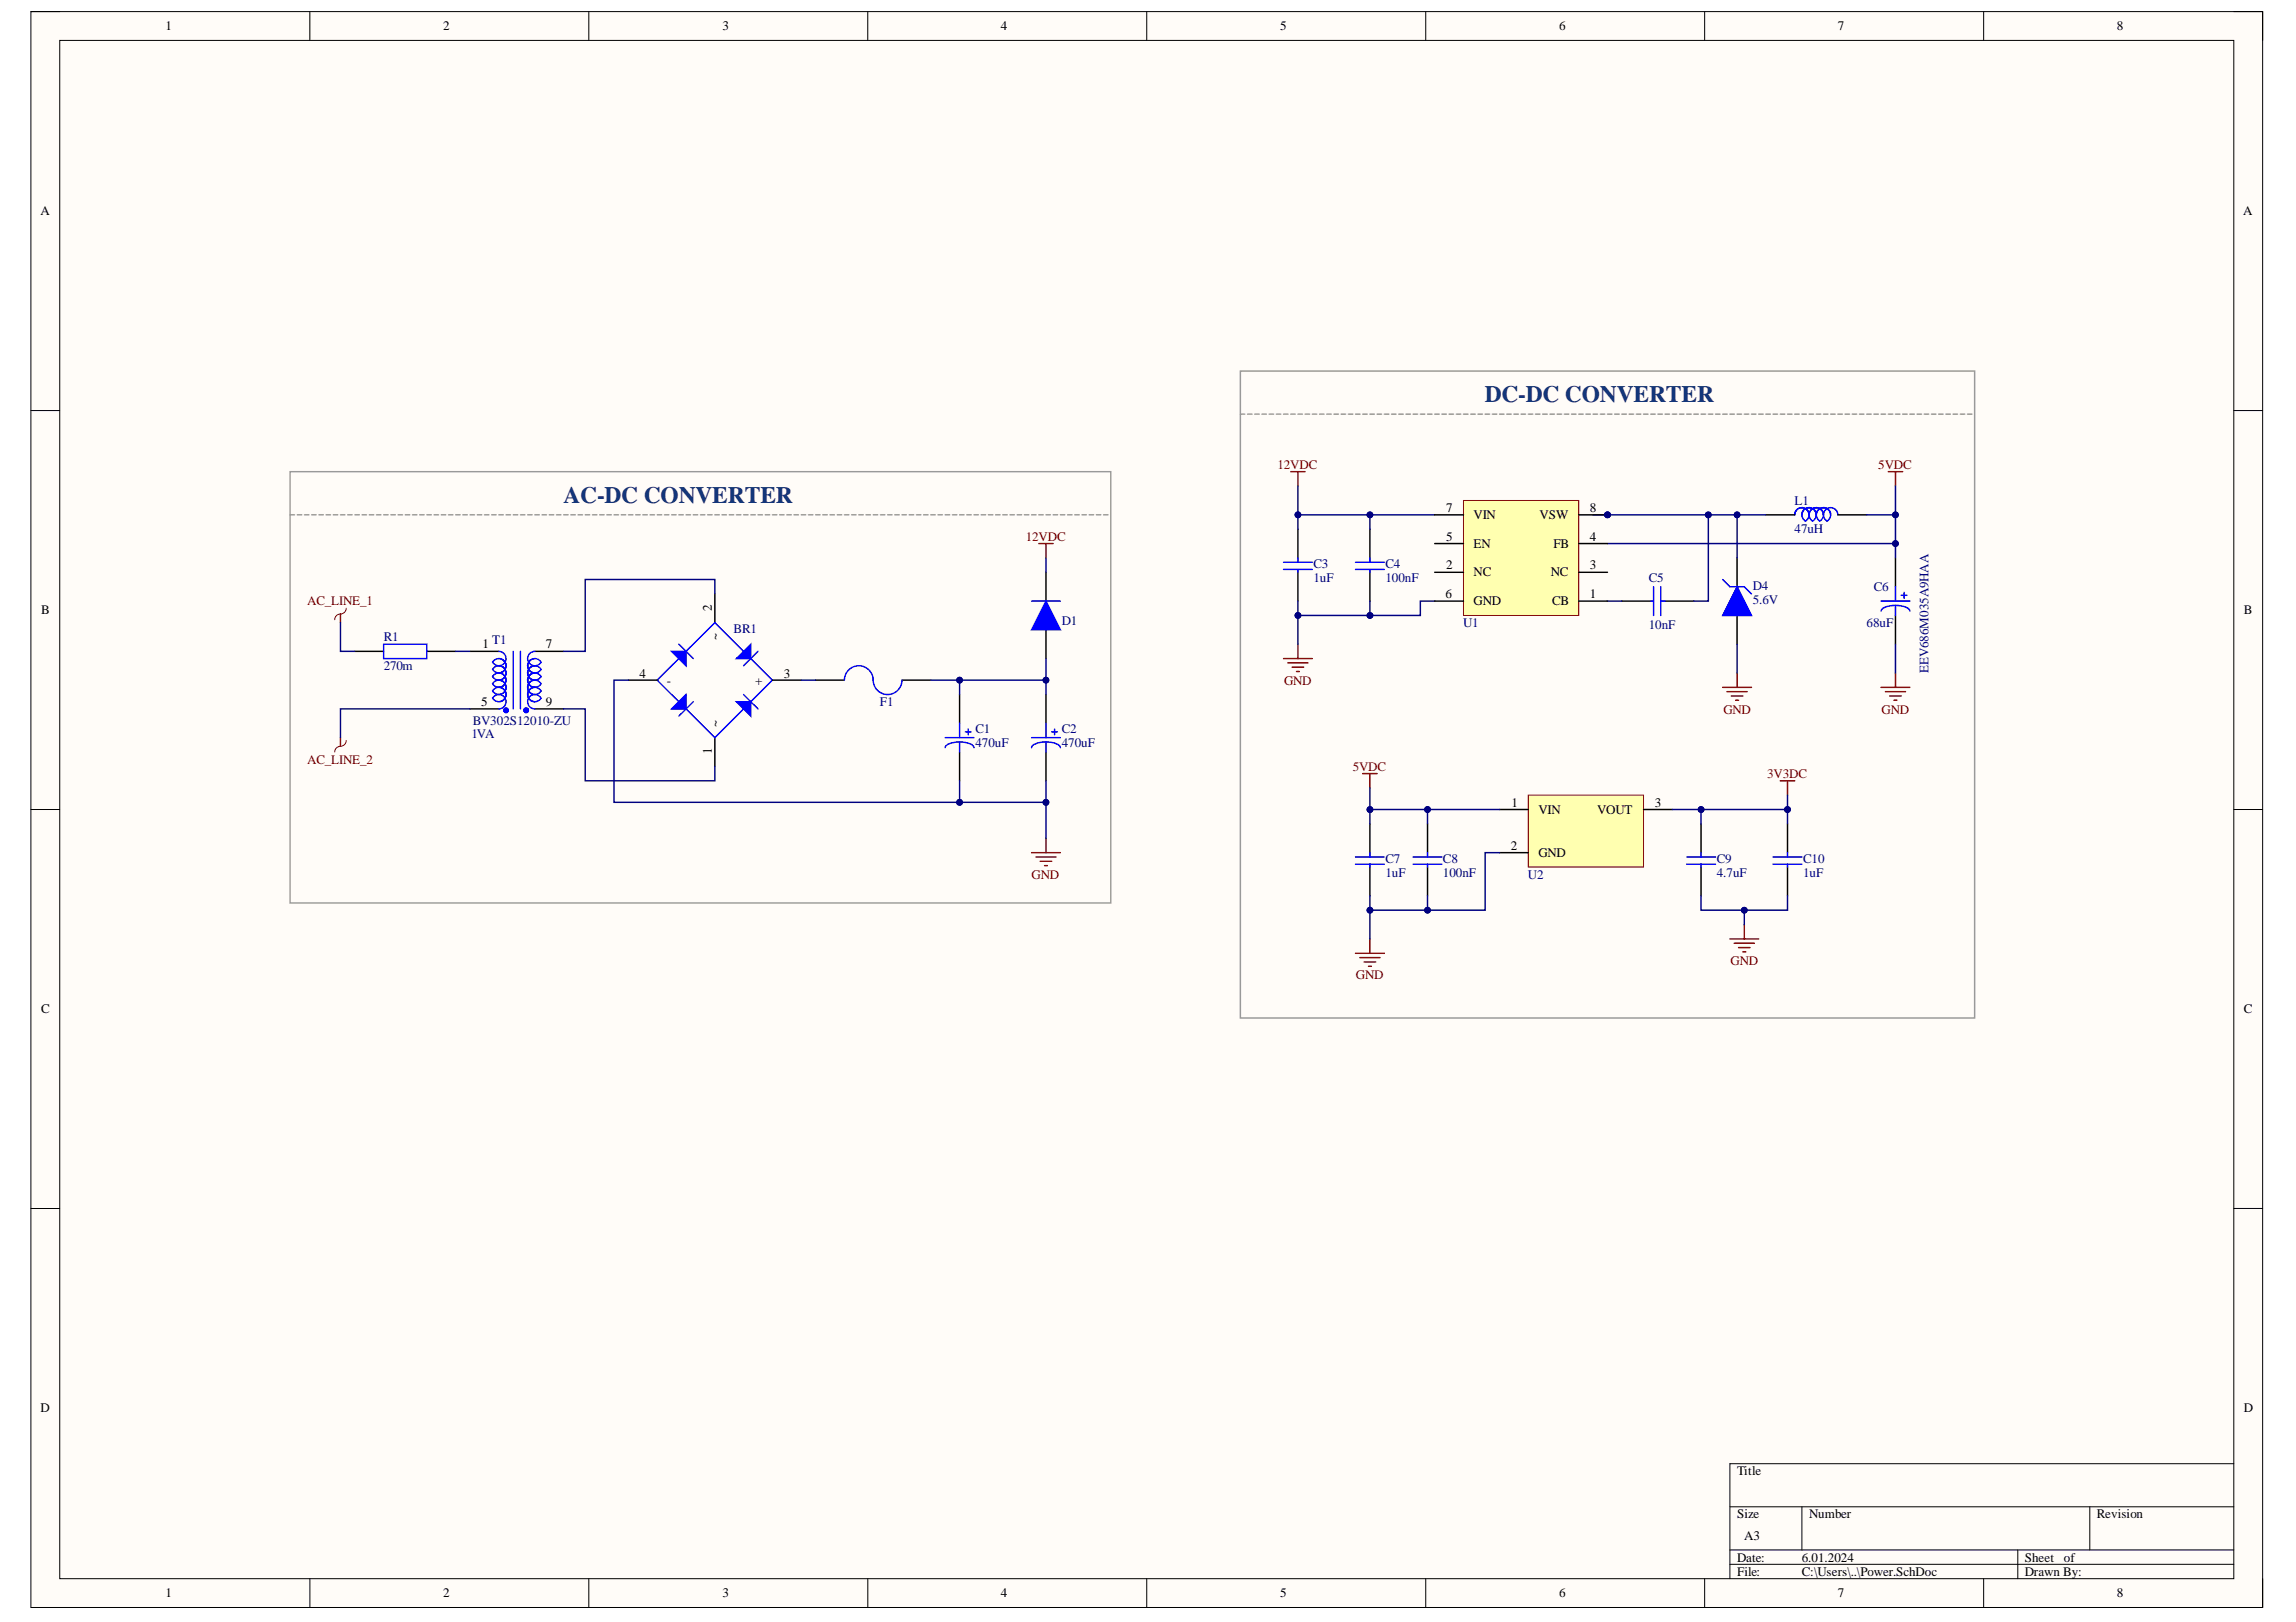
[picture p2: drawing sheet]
<svg xmlns="http://www.w3.org/2000/svg" width="297mm" height="210mm" viewBox="0 0 297 210" stroke-linecap="round" stroke-linejoin="round" font-family="sans-serif">
<defs><g id="words">
<g font-size="3" fill="#073763">
<text x="192.1" y="52">DC-DC CONVERTER</text>
<text x="72.9" y="65.1">AC-DC CONVERTER</text>
</g>
<g font-size="1.7">
<text x="21.4" y="3.9">1</text>
<text x="57.3" y="3.9">2</text>
<text x="93.5" y="3.9">3</text>
<text x="129.5" y="3.9">4</text>
<text x="165.6" y="3.9">5</text>
<text x="201.7" y="3.9">6</text>
<text x="237.8" y="3.9">7</text>
<text x="273.9" y="3.9">8</text>
<text x="5.2" y="27.9">A</text>
<text x="290.2" y="27.9">A</text>
<text x="187.1" y="66.2">7</text>
<text x="187.1" y="70">5</text>
<text x="190.6" y="67.2">VIN</text>
<text x="190.6" y="70.9">EN</text>
<text x="199.2" y="67.2">VSW</text>
<text x="201" y="70.9">FB</text>
<text x="205.7" y="66.2">8</text>
<text x="205.7" y="70">4</text>
<text x="187" y="77.4">6</text>
<text x="187.1" y="73.7">2</text>
<text x="190.6" y="74.6">NC</text>
<text x="200.6" y="74.6">NC</text>
<text x="205.7" y="73.7">3</text>
<text x="205.7" y="77.4">1</text>
<text x="5.3" y="79.5">B</text>
<text x="62.4" y="83.9">1</text>
<text x="70.6" y="83.9">7</text>
<text x="92.1" y="79.1" transform="rotate(-90 92.1 79.1)">2</text>
<text x="93" y="82.8" transform="rotate(-90 93 82.8)">~</text>
<text x="190.6" y="78.3">GND</text>
<text x="200.8" y="78.3">CB</text>
<text x="290.3" y="79.5">B</text>
<text x="82.7" y="87.7">4</text>
<text x="86.3" y="88.6">-</text>
<text x="97.7" y="88.6">+</text>
<text x="101.4" y="87.7">3</text>
<text x="62.3" y="91.4">5</text>
<text x="70.6" y="91.4">9</text>
<text x="93" y="94.1" transform="rotate(-90 93 94.1)">~</text>
<text x="92.1" y="97.6" transform="rotate(-90 92.1 97.6)">1</text>
<text x="195.6" y="104.4">1</text>
<text x="199" y="105.3">VIN</text>
<text x="206.6" y="105.3">VOUT</text>
<text x="214.1" y="104.4">3</text>
<text x="195.5" y="110">2</text>
<text x="199" y="110.9">GND</text>
<text x="5.3" y="131.1">C</text>
<text x="290.3" y="131.1">C</text>
<text x="5.2" y="182.7">D</text>
<text x="290.3" y="182.7">D</text>
<text x="224.7" y="190.9">Title</text>
<text x="224.7" y="196.5">Size</text>
<text x="234" y="196.5">Number</text>
<text x="271.3" y="196.5">Revision</text>
<text x="224.7" y="202.1">Date:</text>
<text x="224.7" y="203.9">File:</text>
<text x="225.7" y="199.3">A3</text>
<text x="233.1" y="202.1">6.01.2024</text>
<text x="233.1" y="203.9">C:\Users\..\Power.SchDoc</text>
<text x="261.9" y="202.1">Sheet</text>
<text x="261.9" y="203.9">Drawn By:</text>
<text x="267" y="202.1">of</text>
<text x="21.4" y="206.7">1</text>
<text x="57.3" y="206.7">2</text>
<text x="93.5" y="206.7">3</text>
<text x="129.5" y="206.7">4</text>
<text x="165.6" y="206.7">5</text>
<text x="201.7" y="206.7">6</text>
<text x="237.8" y="206.7">7</text>
<text x="273.9" y="206.7">8</text>
</g>
<g font-size="1.7" fill="#800000">
<text x="165.3" y="60.7">12VDC</text>
<text x="243" y="60.7">5VDC</text>
<text x="132.7" y="70">12VDC</text>
<text x="39.8" y="78.3">AC_LINE_1</text>
<text x="166.1" y="88.6">GND</text>
<text x="223" y="92.3">GND</text>
<text x="243.4" y="92.3">GND</text>
<text x="39.8" y="98.8">AC_LINE_2</text>
<text x="175" y="99.8">5VDC</text>
<text x="228.6" y="100.7">3V3DC</text>
<text x="133.5" y="113.7">GND</text>
<text x="223.9" y="124.9">GND</text>
<text x="175.4" y="126.7">GND</text>
</g>
<g font-size="1.7" fill="#000080">
<text x="232.2" y="65.3">L1</text>
<text x="232.2" y="68.9">47uH</text>
<text x="169.9" y="75.4">1uF</text>
<text x="169.9" y="73.5">C3</text>
<text x="179.2" y="75.4">100nF</text>
<text x="179.2" y="73.5">C4</text>
<text x="213.3" y="75.4">C5</text>
<text x="226.8" y="76.3">D4</text>
<text x="242.4" y="76.5">C6</text>
<text x="49.6" y="83">R1</text>
<text x="63.7" y="83.4">T1</text>
<text x="94.9" y="81.9">BR1</text>
<text x="137.4" y="80.9">D1</text>
<text x="189.3" y="81.1">U1</text>
<text x="213.3" y="81.4">10nF</text>
<text x="226.8" y="78.1">5.6V</text>
<text x="241.5" y="81.1">68uF</text>
<text x="49.6" y="86.7">270m</text>
<text x="249.5" y="87.1" transform="rotate(-90 249.5 87.1)">EEV686M035A9HAA</text>
<text x="61" y="95.5">1VA</text>
<text x="61.2" y="93.8">BV302S12010-ZU</text>
<text x="113.8" y="91.4">F1</text>
<text x="126.2" y="94.9">C1</text>
<text x="137.4" y="94.9">C2</text>
<text x="126.2" y="96.7">470uF</text>
<text x="137.4" y="96.7">470uF</text>
<text x="179.2" y="113.5">1uF</text>
<text x="179.2" y="111.7">C7</text>
<text x="186.7" y="113.5">100nF</text>
<text x="186.7" y="111.7">C8</text>
<text x="197.7" y="113.7">U2</text>
<text x="222.1" y="113.5">4.7uF</text>
<text x="222.1" y="111.7">C9</text>
<text x="233.3" y="113.5">1uF</text>
<text x="233.3" y="111.7">C10</text>
</g>
</g></defs>
<path d="M4 1.5h288.7v206.5h-288.7z" fill-rule="evenodd" fill="#fffcf8"/>
<path d="M4 1.5h288.7v206.5h-288.7z" fill="none" stroke="#000" stroke-width=".13"/>
<path d="M7.7 5.2h281.3v199.1h-281.3z" fill-rule="evenodd" fill="#fffcf8"/>
<g fill="none" stroke="#000" stroke-width=".13">
<path d="M4 1.5h3.7M7.7 5.2h281.3v199.1h-281.3zM40.1 1.5v3.7M76.2 1.5v3.7M112.3 1.5v3.7M148.4 1.5v3.7M184.4 1.5v3.7M220.5 1.5v3.7M256.6 1.5v3.7M289 1.5h3.7v3.7M4 53.1h3.7M289 53.1h3.7"/>
<path d="M4 104.8h3.7M289 104.8h3.7M4 156.4h3.7M289 156.4h3.7M223.8 195h65.2M233.1 195v5.6M270.4 195v5.6M289 189.4h-65.2v14.9M40.1 204.3v3.7M76.2 204.3v3.7M112.3 204.3v3.7M148.4 204.3v3.7"/>
<path d="M184.4 204.3v3.7M220.5 204.3v3.7M223.8 200.6h65.2M223.8 202.4h65.2M256.6 204.3v3.7M261 200.6v3.7M292.7 204.3v3.7"/>
</g>
<path d="M45.9 84.3h3.7M55.2 84.3h3.7M60.8 84.3h3.7M60.8 91.7h3.7M69.2 84.3h3.7M69.2 91.7h3.7" fill="none" stroke="#000" stroke-width=".19"/>
<g fill="none" stroke="#00f" stroke-width=".19">
<path d="M49.6 83.4h5.6v1.8h-5.6zM63.7 85.7a.93 .93 0 0 1 1.6 0 .93 .93 0 0 1-.8 1.4 .93 .93 0 0 1 .8 1.4 .93 .93 0 0 1-1.6 0M63.7 86.6a.93 .93 0 0 1 1.6 0 .93 .93 0 0 1-.8 1.4 .93 .93 0 0 1 .8 1.4 .93 .93 0 0 1-1.6 0M63.7 87.5a.93 .93 0 0 1 1.6 .1 .93 .93 0 0 1-.8 1.3 .93 .93 0 0 1 .8 1.5 .93 .93 0 0 1-1.6-.1M63.7 88.5a.93 .93 0 0 1 1.6 0 .93 .93 0 0 1-.8 1.4M63.7 89.4a.93 .93 0 0 1 1.6 0 .93 .93 0 0 1-.8 1.4M63.7 90.3a.93 .93 0 0 1 1.6 .1 .93 .93 0 0 1-.8 1.3M64.5 84.3a.93 .93 0 0 1 .8 1.4 .93 .93 0 0 1-1.6 0M64.5 85.2a.93 .93 0 0 1 .8 1.4 .93 .93 0 0 1-1.6 0M64.5 86.2a.93 .93 0 0 1 .8 1.4 .93 .93 0 0 1-1.6-.1M66.4 84.3v7.4M67.3 84.3v7.4"/>
<path d="M69.2 86.2a.93 .93 0 0 0-.8 1.3 .93 .93 0 0 0 1.6 .1M69.2 85.2a.93 .93 0 0 0-.8 1.4 .93 .93 0 0 0 1.6 0M69.2 84.3a.93 .93 0 0 0-.8 1.4 .93 .93 0 0 0 1.6 0M70 90.4a.93 .93 0 0 0-1.6-.1 .93 .93 0 0 0 .8 1.4M70 87.6a.93 .93 0 0 0-1.6-.1 .93 .93 0 0 0 .8 1.4 .93 .93 0 0 0-.8 1.4 .93 .93 0 0 0 1.6 .1M70 89.4a.93 .93 0 0 0-1.6 0 .93 .93 0 0 0 .8 1.4M70 86.6a.93 .93 0 0 0-1.6 0 .93 .93 0 0 0 .8 1.4 .93 .93 0 0 0-.8 1.4 .93 .93 0 0 0 1.6 0M70 88.5a.93 .93 0 0 0-1.6 0 .93 .93 0 0 0 .8 1.4M70 85.7a.93 .93 0 0 0-1.6 0 .93 .93 0 0 0 .8 1.4 .93 .93 0 0 0-.8 1.4 .93 .93 0 0 0 1.6 0"/>
</g>
<path d="M44.8 78.7a.74 .74 0 0 1-.8 .8 .74 .74 0 0 0-.7 .7M44.8 95.8a.74 .74 0 0 1-.8 .8 .74 .74 0 0 0-.7 .7" fill="none" stroke="#800000" stroke-width=".13"/>
<path d="M44 79.5v1.1M44 95.5v1.1" fill="none" stroke="#800000" stroke-width=".19"/>
<g fill="none" stroke="#00f" stroke-width=".56">
<circle cx="65.5" cy="91.9" r=".09"/>
<circle cx="68.1" cy="91.9" r=".09"/>
</g>
<path d="M86.9 91.7l1.9-1.8v1.8z" fill="#00f"/>
<path d="M86.9 91.7l1.9-1.8v1.8zM89.7 90.8l-1.9 1.9" fill="none" stroke="#00f" stroke-width=".19"/>
<path d="M92.5 95.5v3.7" fill="none" stroke="#000" stroke-width=".19"/>
<path d="M95.3 90.8h1.8v1.9z" fill="#00f"/>
<path d="M95.3 90.8h1.8v1.9zM96.2 89.9l1.9 1.8" fill="none" stroke="#00f" stroke-width=".19"/>
<path d="M97.1 83.4v1.8h-1.8z" fill="#00f"/>
<path d="M97.1 83.4v1.8h-1.8zM98.1 84.3l-1.9 1.9" fill="none" stroke="#00f" stroke-width=".19"/>
<path d="M92.5 76.9v3.7" fill="none" stroke="#000" stroke-width=".19"/>
<path d="M86.9 84.3h1.9v1.9z" fill="#00f"/>
<g fill="none" stroke="#00f" stroke-width=".19">
<path d="M133.5 77.8h3.7M86.9 84.3h1.9v1.9zM87.8 83.4l1.9 1.8M87.8 85.2l-2.8 2.8 2.8 2.8M88.8 84.3l3.7-3.7 3.7 3.7M97.1 85.2l2.8 2.8-7.4 7.5-3.7-3.8M109.2 88a1.86 1.86 0 0 1 1.9-1.8 1.86 1.86 0 0 1 1.9 1.8 1.86 1.86 0 0 0 1.8 1.9 1.86 1.86 0 0 0 1.9-1.9M122.3 96.8a1.29 1.29 0 0 1 1.3-.7 3.2 3.2 0 0 1 2.3 .4l.1 .3M122.3 95.5h3.7M124.1 93.6v1.9M124.1 96v1.3M124.9 94.7h.7"/>
<path d="M125.3 94.3v.8M133.5 96.8a1.28 1.28 0 0 1 1.2-.7 3.2 3.2 0 0 1 2.4 .4l.1 .3M133.5 95.5h3.7M135.3 93.6v1.9M135.3 96v1.3M136.1 94.7h.7M136.4 94.3v.8"/>
</g>
<path d="M135.3 74.1v3.7M81.3 88h3.7M99.9 88h3.8M105.5 88h3.7M116.7 88h3.7M124.1 89.9v3.7M124.1 97.3v3.7M135.3 81.5v3.7M135.3 89.9v3.7M135.3 97.3v3.7" fill="none" stroke="#000" stroke-width=".19"/>
<path d="M134.4 70.3h1.8M135.3 70.3v1.9M133.5 110.3h3.7M134 110.9h2.6M134.6 111.5h1.5M135.1 112h.4M135.3 108.5v1.8" fill="none" stroke="#800000" stroke-width=".19"/>
<g fill="none" stroke="#999" stroke-width=".19">
<path d="M37.5 61h106.2v55.9h-106.2zM37.5 66.6h.6M38.5 66.6h.5M39.4 66.6h.6M40.3 66.6h.6M41.3 66.6h.5M42.2 66.6h.6M43.1 66.6h.6M44 66.6h.6M45 66.6h.6M45.9 66.6h.6M46.8 66.6h.6"/>
<path d="M47.8 66.6h.6M48.7 66.6h.6M49.6 66.6h.6M50.6 66.6h.6M51.5 66.6h.6M52.4 66.6h.6M53.4 66.6h.5M54.3 66.6h.6M55.2 66.6h.6M56.2 66.6h.5M57.1 66.6h.6M58 66.6h.6"/>
<path d="M58.9 66.6h.6M59.9 66.6h.6M60.8 66.6h.6M61.7 66.6h.6M62.7 66.6h.6M63.6 66.6h.6M64.5 66.6h.6M65.5 66.6h.5M66.4 66.6h.6M67.3 66.6h.6M68.3 66.6h.5M69.2 66.6h.6"/>
<path d="M70.1 66.6h.6M71.1 66.6h.5M72 66.6h.6M72.9 66.6h.6M73.8 66.6h.6M74.8 66.6h.6M75.7 66.6h.6M76.6 66.6h.6M77.6 66.6h.6M78.5 66.6h.6M79.4 66.6h.6M80.4 66.6h.5"/>
<path d="M81.3 66.6h.6M82.2 66.6h.6M83.2 66.6h.5M84.1 66.6h.6M85 66.6h.6M86 66.6h.5M86.9 66.6h.6M87.8 66.6h.6M88.8 66.6h.5M89.7 66.6h.6M90.6 66.6h.6M91.5 66.6h.6"/>
<path d="M92.5 66.6h.6M93.4 66.6h.6M94.3 66.6h.6M95.3 66.6h.6M96.2 66.6h.6M97.1 66.6h.6M98.1 66.6h.5M99 66.6h.6M99.9 66.6h.6M100.9 66.6h.5M101.8 66.6h.6M102.7 66.6h.6"/>
<path d="M103.7 66.6h.5M104.6 66.6h.6M105.5 66.6h.6M106.4 66.6h.6M107.4 66.6h.6M108.3 66.6h.6M109.2 66.6h.6M110.2 66.6h.6M111.1 66.6h.6M112 66.6h.6M113 66.6h.5M113.9 66.6h.6"/>
<path d="M114.8 66.6h.6M115.8 66.6h.5M116.7 66.6h.6M117.6 66.6h.6M118.6 66.6h.5M119.5 66.6h.6M120.4 66.6h.6M121.3 66.6h.6M122.3 66.6h.6M123.2 66.6h.6M124.1 66.6h.6M125.1 66.6h.6"/>
<path d="M126 66.6h.6M126.9 66.6h.6M127.9 66.6h.6M128.8 66.6h.6M129.7 66.6h.6M130.7 66.6h.5M131.6 66.6h.6M132.5 66.6h.6M133.5 66.6h.5M134.4 66.6h.6M135.3 66.6h.6M136.2 66.6h.6"/>
<path d="M137.2 66.6h.6M138.1 66.6h.6M139 66.6h.6M140 66.6h.6M140.9 66.6h.6M141.8 66.6h.6M142.8 66.6h.5"/>
</g>
<path d="M135.3 77.8l1.9 3.7h-3.7z" fill="#00f"/>
<g fill="none" stroke="#00f" stroke-width=".19">
<path d="M135.3 77.8l1.9 3.7h-3.7zM166.1 73.7h3.7M166.1 72.8h3.7M167.9 72.2v.6M167.9 73.7v.4M175.4 73.7h3.7M175.4 72.8h3.7M177.2 72.2v.6M177.2 73.7v.4M213.6 77.8h.3M213.9 75.9v3.7M214.9 75.9v3.7"/>
<path d="M214.9 77.8h.5M243.4 79.1a1.28 1.28 0 0 1 1.2-.7 3.3 3.3 0 0 1 2.4 .5l.1 .2M243.4 77.8h3.7M245.2 75.9v1.9M245.2 78.3v1.3M246 77h.7M246.3 76.7v.7"/>
</g>
<path d="M167 61h1.8M167.9 61v1.9M166.1 85.2h3.7M166.6 85.8h2.6M167.2 86.3h1.5M167.7 86.9h.4M167.9 83.4v1.8" fill="none" stroke="#800000" stroke-width=".19"/>
<path d="M167.9 68.5v3.7M167.9 74.1v3.7M177.2 68.5v3.7M177.2 74.1v3.7M209.8 77.8h3.8M215.4 77.8h3.7M224.7 72.2v3.7M224.7 79.6v3.8M245.2 72.2v3.7M245.2 79.6v3.8" fill="none" stroke="#000" stroke-width=".19"/>
<path d="M224.7 75.9l1.9 3.7h-3.7z" fill="#00f"/>
<path d="M222.9 75l.9 .9h1.9l.9 1M224.7 75.9l1.9 3.7h-3.7zM233.1 66.6a.93 .93 0 0 1 1.4-.8 .93 .93 0 0 1 0 1.6M233.6 67.4a.93 .93 0 0 0 0-1.6 .93 .93 0 0 0-1.4 .8 .93 .93 0 0 1 .9-.9 .93 .93 0 0 1 .9 .9 .93 .93 0 0 1 1.4-.8 .93 .93 0 0 1 0 1.6M233.6 67.4a.93 .93 0 0 1 0-1.6 .93 .93 0 0 1 1.4 .8 .93 .93 0 0 1 1.4-.8 .93 .93 0 0 1 0 1.6M235.9 66.6a.93 .93 0 0 0-1.4-.8 .93 .93 0 0 0 0 1.6M236.8 66.6a.93 .93 0 0 0-1.3-.8 .93 .93 0 0 0-.1 1.6M237.8 66.6a.93 .93 0 0 0-1.4-.8 .93 .93 0 0 0 0 1.6" fill="none" stroke="#00f" stroke-width=".19"/>
<path d="M228.5 66.6h3.7M237.8 66.6h3.7" fill="none" stroke="#000" stroke-width=".19"/>
<path d="M244.3 61h1.9M245.2 61v1.9M222.9 89h3.7M223.4 89.5h2.6M224 90.1h1.5M224.5 90.6h.4M224.7 87.1v1.9M243.4 89h3.7M243.9 89.5h2.6M244.5 90.1h1.5M245 90.6h.4M245.2 87.1v1.9" fill="none" stroke="#800000" stroke-width=".19"/>
<g fill="none" stroke="#999" stroke-width=".19">
<path d="M160.5 53.6h.5M160.5 48h95v83.7h-95zM161.4 53.6h.6M162.3 53.6h.6M163.3 53.6h.5M164.2 53.6h.6M165.1 53.6h.6M166.1 53.6h.5M167 53.6h.6M167.9 53.6h.6M168.8 53.6h.6M169.8 53.6h.6"/>
<path d="M170.7 53.6h.6M171.6 53.6h.6M172.6 53.6h.6M173.5 53.6h.6M174.4 53.6h.6M175.4 53.6h.5M176.3 53.6h.6M177.2 53.6h.6M178.2 53.6h.5M179.1 53.6h.6M180 53.6h.6M181 53.6h.5"/>
<path d="M181.9 53.6h.6M182.8 53.6h.6M183.8 53.6h.5M184.7 53.6h.6M185.6 53.6h.6M186.5 53.6h.6M187.5 53.6h.6M188.4 53.6h.6M189.3 53.6h.6M190.3 53.6h.6M191.2 53.6h.6M192.1 53.6h.6"/>
<path d="M193.1 53.6h.5M194 53.6h.6M194.9 53.6h.6M195.9 53.6h.5M196.8 53.6h.6M197.7 53.6h.6M198.6 53.6h.6M199.6 53.6h.6M200.5 53.6h.6M201.5 53.6h.5M202.4 53.6h.6M203.3 53.6h.6"/>
<path d="M204.2 53.6h.6M205.2 53.6h.6M206.1 53.6h.6M207 53.6h.6M208 53.6h.5M208.9 53.6h.6M209.8 53.6h.6M210.8 53.6h.5M211.7 53.6h.6M212.6 53.6h.6M213.6 53.6h.5M214.5 53.6h.6"/>
<path d="M215.4 53.6h.6M216.3 53.6h.6M217.3 53.6h.6M218.2 53.6h.6M219.1 53.6h.6M220.1 53.6h.6M221 53.6h.6M221.9 53.6h.6M222.9 53.6h.6M223.8 53.6h.6M224.7 53.6h.6M225.7 53.6h.5"/>
<path d="M226.6 53.6h.6M227.5 53.6h.6M228.5 53.6h.5M229.4 53.6h.6M230.3 53.6h.6M231.3 53.6h.5M232.2 53.6h.6M233.1 53.6h.6M234 53.6h.6M235 53.6h.6M235.9 53.6h.6M236.8 53.6h.6"/>
<path d="M237.8 53.6h.5M238.7 53.6h.6M239.6 53.6h.6M240.6 53.6h.5M241.5 53.6h.6M242.4 53.6h.6M243.4 53.6h.5M244.3 53.6h.6M245.2 53.6h.6M246.2 53.6h.5M247.1 53.6h.6M248 53.6h.6"/>
<path d="M248.9 53.6h.6M249.9 53.6h.6M250.8 53.6h.6M251.7 53.6h.6M252.7 53.6h.6M253.6 53.6h.6M254.5 53.6h.6"/>
</g>
<path d="M197.7 102.9h14.9v9.3h-14.9z" fill-rule="evenodd" fill="#ffffb0"/>
<path d="M197.7 102.9h14.9v9.3h-14.9z" fill="none" stroke="#800000" stroke-width=".13"/>
<path d="M177.2 106.6v3.7M177.2 112.2v3.7M184.7 106.6v3.7M184.7 112.2v3.7M194 104.8h3.7M194 110.3h3.7M212.6 104.8h3.7M220.1 106.6v3.7M220.1 112.2v3.7M231.3 106.6v3.7M231.3 112.2v3.7" fill="none" stroke="#000" stroke-width=".19"/>
<g fill="none" stroke="#00f" stroke-width=".19">
<path d="M175.4 111.8h3.7M175.4 110.9h3.7M177.2 110.3v.6M177.2 111.8v.4M182.8 111.8h3.7M182.8 110.9h3.7M184.7 110.3v.6M184.7 111.8v.4M218.2 111.8h3.7M218.2 110.9h3.7M220.1 110.3v.6M220.1 111.8v.4"/>
<path d="M229.4 111.8h3.7M229.4 110.9h3.7M231.3 110.3v.6M231.3 111.8v.4"/>
</g>
<g fill="none" stroke="#800000" stroke-width=".19">
<path d="M176.3 100.1h1.9M177.2 100.1v1.9M225.7 119.6v1.9M230.3 101h1.9M231.3 101v1.9M175.4 123.4h3.7M175.9 123.9h2.6M176.5 124.5h1.5M177 125h.4M177.2 121.5v1.9M223.8 121.5h3.7M224.4 122.1h2.6"/>
<path d="M224.9 122.6h1.5M225.5 123.2h.4"/>
</g>
<path d="M92.5 76.9v-1.9h-16.8v9.3h-2.8M44 80.6v3.7h1.9M58.9 84.3h1.9M60.8 91.7h-16.8v3.8M72.9 91.7h2.8v9.3h16.8v-1.8M81.3 88h-1.9v15.8h55.9v-2.8M245.2 83.4v3.7" fill="none" stroke="#000080" stroke-width=".19"/>
<circle cx="124.1" cy="103.8" r=".37" fill="#000080"/>
<circle cx="124.1" cy="103.8" r=".37" fill="none" stroke="#000080" stroke-width=".13"/>
<circle cx="135.3" cy="103.8" r=".37" fill="#000080"/>
<circle cx="135.3" cy="103.8" r=".37" fill="none" stroke="#000080" stroke-width=".13"/>
<path d="M103.7 88h1.8M120.4 88h14.9v1.9" fill="none" stroke="#000080" stroke-width=".19"/>
<circle cx="124.1" cy="88" r=".37" fill="#000080"/>
<circle cx="124.1" cy="88" r=".37" fill="none" stroke="#000080" stroke-width=".13"/>
<circle cx="135.3" cy="88" r=".37" fill="#000080"/>
<circle cx="135.3" cy="88" r=".37" fill="none" stroke="#000080" stroke-width=".13"/>
<path d="M185.6 77.8h-1.8v1.8h-15.9v3.8" fill="none" stroke="#000080" stroke-width=".19"/>
<circle cx="177.2" cy="79.6" r=".37" fill="#000080"/>
<circle cx="177.2" cy="79.6" r=".37" fill="none" stroke="#000080" stroke-width=".13"/>
<circle cx="167.9" cy="79.6" r=".37" fill="#000080"/>
<circle cx="167.9" cy="79.6" r=".37" fill="none" stroke="#000080" stroke-width=".13"/>
<path d="M167.9 62.9v3.7h17.7" fill="none" stroke="#000080" stroke-width=".19"/>
<circle cx="177.2" cy="66.6" r=".37" fill="#000080"/>
<circle cx="177.2" cy="66.6" r=".37" fill="none" stroke="#000080" stroke-width=".13"/>
<circle cx="167.9" cy="66.6" r=".37" fill="#000080"/>
<circle cx="167.9" cy="66.6" r=".37" fill="none" stroke="#000080" stroke-width=".13"/>
<path d="M194 110.3h-1.9v7.5h-14.9v-1.9" fill="none" stroke="#000080" stroke-width=".19"/>
<circle cx="184.7" cy="117.8" r=".37" fill="#000080"/>
<circle cx="184.7" cy="117.8" r=".37" fill="none" stroke="#000080" stroke-width=".13"/>
<circle cx="177.2" cy="117.8" r=".37" fill="#000080"/>
<circle cx="177.2" cy="117.8" r=".37" fill="none" stroke="#000080" stroke-width=".13"/>
<path d="M177.2 102v2.8h16.8" fill="none" stroke="#000080" stroke-width=".19"/>
<circle cx="184.7" cy="104.8" r=".37" fill="#000080"/>
<circle cx="184.7" cy="104.8" r=".37" fill="none" stroke="#000080" stroke-width=".13"/>
<circle cx="177.2" cy="104.8" r=".37" fill="#000080"/>
<circle cx="177.2" cy="104.8" r=".37" fill="none" stroke="#000080" stroke-width=".13"/>
<path d="M206.1 66.6h22.4" fill="none" stroke="#000080" stroke-width=".19"/>
<circle cx="208" cy="66.6" r=".37" fill="#000080"/>
<circle cx="208" cy="66.6" r=".37" fill="none" stroke="#000080" stroke-width=".13"/>
<circle cx="221" cy="66.6" r=".37" fill="#000080"/>
<circle cx="221" cy="66.6" r=".37" fill="none" stroke="#000080" stroke-width=".13"/>
<circle cx="224.7" cy="66.6" r=".37" fill="#000080"/>
<circle cx="224.7" cy="66.6" r=".37" fill="none" stroke="#000080" stroke-width=".13"/>
<path d="M208 77.8h1.8M245.2 66.6v3.7h-37.2" fill="none" stroke="#000080" stroke-width=".19"/>
<circle cx="245.2" cy="70.3" r=".37" fill="#000080"/>
<circle cx="245.2" cy="70.3" r=".37" fill="none" stroke="#000080" stroke-width=".13"/>
<circle cx="245.2" cy="66.6" r=".37" fill="#000080"/>
<circle cx="245.2" cy="66.6" r=".37" fill="none" stroke="#000080" stroke-width=".13"/>
<path d="M231.3 102.9v1.9h-15" fill="none" stroke="#000080" stroke-width=".19"/>
<circle cx="220.1" cy="104.8" r=".37" fill="#000080"/>
<circle cx="220.1" cy="104.8" r=".37" fill="none" stroke="#000080" stroke-width=".13"/>
<circle cx="231.2" cy="104.8" r=".38" fill="#000080"/>
<circle cx="231.2" cy="104.8" r=".38" fill="none" stroke="#000080" stroke-width=".13"/>
<path d="M221 66.6v11.2h-1.9" fill="none" stroke="#000080" stroke-width=".19"/>
<circle cx="221" cy="66.6" r=".37" fill="#000080"/>
<circle cx="221" cy="66.6" r=".37" fill="none" stroke="#000080" stroke-width=".13"/>
<path d="M220.1 115.9v1.9h11.2v-1.9" fill="none" stroke="#000080" stroke-width=".19"/>
<circle cx="225.7" cy="117.8" r=".37" fill="#000080"/>
<circle cx="225.7" cy="117.8" r=".37" fill="none" stroke="#000080" stroke-width=".13"/>
<path d="M245.2 62.9v3.7h-3.7" fill="none" stroke="#000080" stroke-width=".19"/>
<circle cx="245.2" cy="66.6" r=".37" fill="#000080"/>
<circle cx="245.2" cy="66.6" r=".37" fill="none" stroke="#000080" stroke-width=".13"/>
<path d="M124.1 101v2.8" fill="none" stroke="#000080" stroke-width=".19"/>
<circle cx="124.1" cy="103.8" r=".37" fill="#000080"/>
<circle cx="124.1" cy="103.8" r=".37" fill="none" stroke="#000080" stroke-width=".13"/>
<path d="M124.1 88v1.9" fill="none" stroke="#000080" stroke-width=".19"/>
<circle cx="124.1" cy="88" r=".37" fill="#000080"/>
<circle cx="124.1" cy="88" r=".37" fill="none" stroke="#000080" stroke-width=".13"/>
<path d="M135.3 103.8v4.7" fill="none" stroke="#000080" stroke-width=".19"/>
<circle cx="135.3" cy="103.8" r=".37" fill="#000080"/>
<circle cx="135.3" cy="103.8" r=".37" fill="none" stroke="#000080" stroke-width=".13"/>
<path d="M135.3 85.2v2.8" fill="none" stroke="#000080" stroke-width=".19"/>
<circle cx="135.3" cy="88" r=".37" fill="#000080"/>
<circle cx="135.3" cy="88" r=".37" fill="none" stroke="#000080" stroke-width=".13"/>
<path d="M135.3 72.2v1.9M167.9 77.8v1.8" fill="none" stroke="#000080" stroke-width=".19"/>
<circle cx="167.9" cy="79.6" r=".37" fill="#000080"/>
<circle cx="167.9" cy="79.6" r=".37" fill="none" stroke="#000080" stroke-width=".13"/>
<path d="M167.9 66.6v1.9" fill="none" stroke="#000080" stroke-width=".19"/>
<circle cx="167.9" cy="66.6" r=".37" fill="#000080"/>
<circle cx="167.9" cy="66.6" r=".37" fill="none" stroke="#000080" stroke-width=".13"/>
<path d="M177.2 117.8v3.7" fill="none" stroke="#000080" stroke-width=".19"/>
<circle cx="177.2" cy="117.8" r=".37" fill="#000080"/>
<circle cx="177.2" cy="117.8" r=".37" fill="none" stroke="#000080" stroke-width=".13"/>
<path d="M177.2 104.8v1.8" fill="none" stroke="#000080" stroke-width=".19"/>
<circle cx="177.2" cy="104.8" r=".37" fill="#000080"/>
<circle cx="177.2" cy="104.8" r=".37" fill="none" stroke="#000080" stroke-width=".13"/>
<path d="M177.2 77.8v1.8" fill="none" stroke="#000080" stroke-width=".19"/>
<circle cx="177.2" cy="79.6" r=".37" fill="#000080"/>
<circle cx="177.2" cy="79.6" r=".37" fill="none" stroke="#000080" stroke-width=".13"/>
<path d="M177.2 66.6v1.9" fill="none" stroke="#000080" stroke-width=".19"/>
<circle cx="177.2" cy="66.6" r=".37" fill="#000080"/>
<circle cx="177.2" cy="66.6" r=".37" fill="none" stroke="#000080" stroke-width=".13"/>
<path d="M184.7 115.9v1.9" fill="none" stroke="#000080" stroke-width=".19"/>
<circle cx="184.7" cy="117.8" r=".37" fill="#000080"/>
<circle cx="184.7" cy="117.8" r=".37" fill="none" stroke="#000080" stroke-width=".13"/>
<path d="M184.7 104.8v1.8" fill="none" stroke="#000080" stroke-width=".19"/>
<circle cx="184.7" cy="104.8" r=".37" fill="#000080"/>
<circle cx="184.7" cy="104.8" r=".37" fill="none" stroke="#000080" stroke-width=".13"/>
<path d="M220.1 104.8v1.8" fill="none" stroke="#000080" stroke-width=".19"/>
<circle cx="220.1" cy="104.8" r=".37" fill="#000080"/>
<circle cx="220.1" cy="104.8" r=".37" fill="none" stroke="#000080" stroke-width=".13"/>
<path d="M224.7 66.6v5.6M224.7 83.4v3.7" fill="none" stroke="#000080" stroke-width=".19"/>
<circle cx="224.7" cy="66.6" r=".37" fill="#000080"/>
<circle cx="224.7" cy="66.6" r=".37" fill="none" stroke="#000080" stroke-width=".13"/>
<path d="M225.7 117.8v1.8" fill="none" stroke="#000080" stroke-width=".19"/>
<circle cx="225.7" cy="117.8" r=".37" fill="#000080"/>
<circle cx="225.7" cy="117.8" r=".37" fill="none" stroke="#000080" stroke-width=".13"/>
<path d="M231.3 104.8v1.8" fill="none" stroke="#000080" stroke-width=".19"/>
<circle cx="231.2" cy="104.8" r=".38" fill="#000080"/>
<circle cx="231.2" cy="104.8" r=".38" fill="none" stroke="#000080" stroke-width=".13"/>
<path d="M245.2 70.3v1.9" fill="none" stroke="#000080" stroke-width=".19"/>
<circle cx="245.2" cy="70.3" r=".37" fill="#000080"/>
<circle cx="245.2" cy="70.3" r=".37" fill="none" stroke="#000080" stroke-width=".13"/>
<circle cx="208" cy="66.6" r=".37" fill="#000080"/>
<circle cx="208" cy="66.6" r=".37" fill="none" stroke="#000080" stroke-width=".13"/>
<path d="M189.3 64.8h14.9v14.8h-14.9z" fill-rule="evenodd" fill="#ffffb0"/>
<path d="M189.3 64.8h14.9v14.8h-14.9z" fill="none" stroke="#800000" stroke-width=".13"/>
<path d="M185.6 74.1h3.7M185.6 77.8h3.7M185.6 66.6h3.7M204.2 74.1h3.8M204.2 66.6h3.8" fill="none" stroke="#000" stroke-width=".19"/>
<circle cx="208" cy="66.6" r=".37" fill="#000080"/>
<circle cx="208" cy="66.6" r=".37" fill="none" stroke="#000080" stroke-width=".13"/>
<path d="M185.6 70.3h3.7M204.2 70.3h3.8M204.2 77.8h3.8" fill="none" stroke="#000" stroke-width=".19"/>
<use href="#words"/>
</svg>
